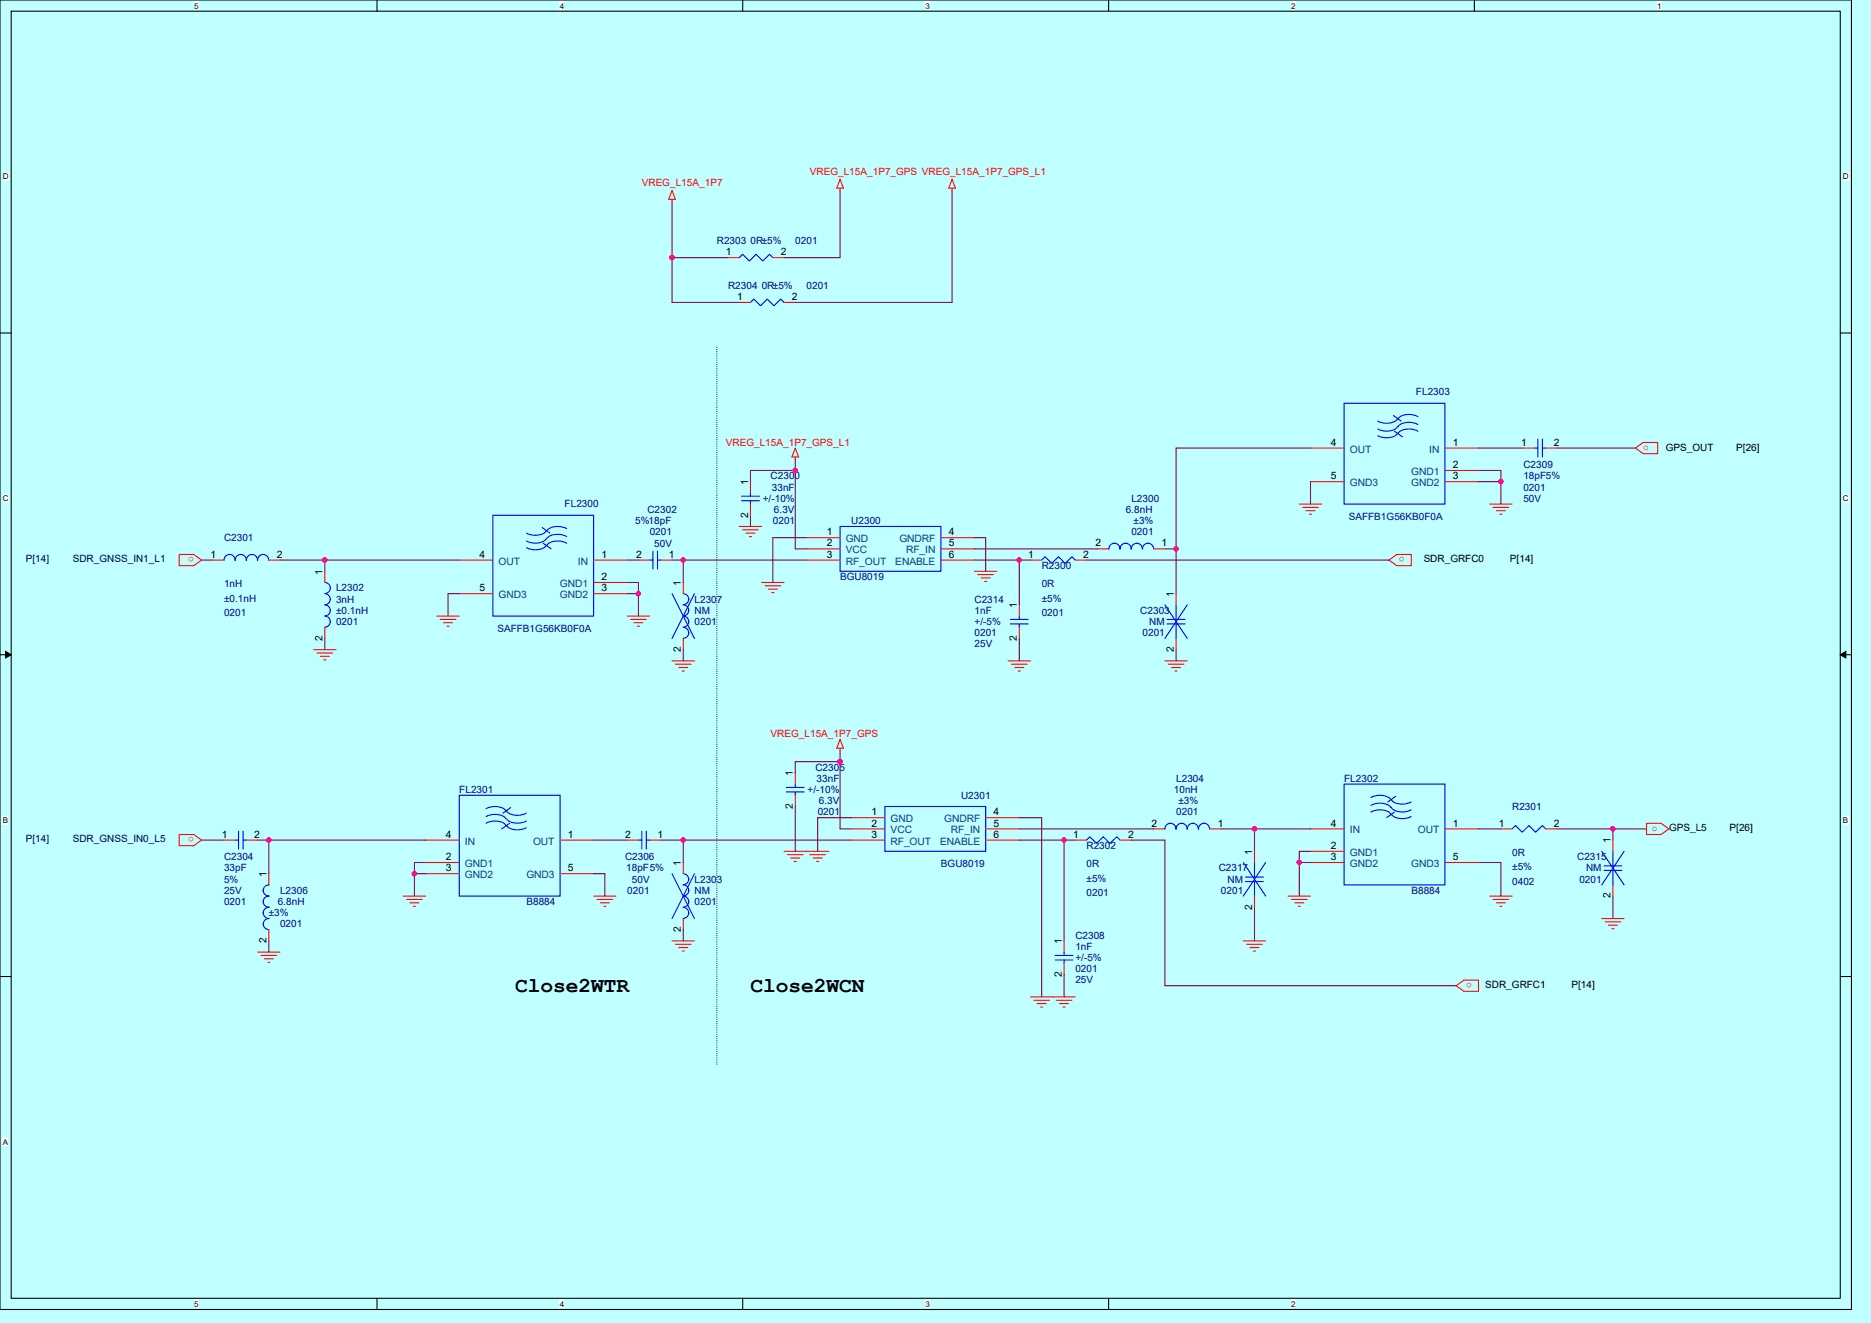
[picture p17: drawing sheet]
<svg xmlns="http://www.w3.org/2000/svg" width="297mm" height="210mm" viewBox="0 0 297 210" stroke-linecap="round" stroke-linejoin="round" font-family="sans-serif">
<defs><g id="words">
<g font-size="3.4">
<text x="81.8" y="157.5">Close2WTR</text>
<text x="119.1" y="157.5">Close2WCN</text>
</g>
<g font-size="1.6" fill="#f00">
<text x="101.9" y="29.5">VREG_L15A_1P7</text>
<text x="128.6" y="27.7">VREG_L15A_1P7_GPS VREG_L15A_1P7_GPS_L1</text>
<text x="115.2" y="70.8">VREG_L15A_1P7_GPS_L1</text>
<text x="260.8" y="71.5">o</text>
<text x="30.8" y="88.5" transform="rotate(-180 30.8 88.5)">o</text>
<text x="223" y="88.5" transform="rotate(-180 223 88.5)">o</text>
<text x="122.3" y="117">VREG_L15A_1P7_GPS</text>
<text x="262.2" y="131.9">o</text>
<text x="30.8" y="132.9" transform="rotate(-180 30.8 132.9)">o</text>
<text x="233.6" y="156" transform="rotate(-180 233.6 156)">o</text>
</g>
<g font-size="1.6" fill="#000080">
<text x="113.8" y="38.8">R2303 0R±5%</text>
<text x="126.2" y="38.8">0201</text>
<text x="115.6" y="45.9">R2304 0R±5%</text>
<text x="128" y="45.9">0201</text>
<text x="224.8" y="62.8">FL2303</text>
<text x="122.3" y="76.1">C2300</text>
<text x="122.5" y="77.9">33nF</text>
<text x="241.8" y="74.3">C2309</text>
<text x="241.8" y="76.1">18pF5%</text>
<text x="241.8" y="77.9">0201</text>
<text x="89.6" y="80.5">FL2300</text>
<text x="100.8" y="83.2">5%18pF</text>
<text x="102.8" y="81.4">C2302</text>
<text x="121.1" y="79.7">+/-10%</text>
<text x="122.7" y="83.2">0201</text>
<text x="122.9" y="81.4">6.3V</text>
<text x="135.1" y="83.2">U2300</text>
<text x="178.7" y="81.4">6.8nH</text>
<text x="179.6" y="79.7">L2300</text>
<text x="180" y="83.2">±3%</text>
<text x="214.1" y="82.5">SAFFB1G56KB0F0A</text>
<text x="241.8" y="79.7">50V</text>
<text x="35.6" y="85.9">C2301</text>
<text x="103.1" y="85">0201</text>
<text x="103.9" y="86.8">50V</text>
<text x="179.6" y="85">0201</text>
<text x="35.6" y="93.2">1nH</text>
<text x="35.6" y="95.5">±0.1nH</text>
<text x="53.3" y="93.9">L2302</text>
<text x="53.3" y="95.7">3nH</text>
<text x="110.2" y="95.7">L2307</text>
<text x="133.4" y="92.1">BGU8019</text>
<text x="154.7" y="95.7">C2314</text>
<text x="165.4" y="90.3">R2300</text>
<text x="165.4" y="93.2">0R</text>
<text x="165.4" y="95.5">±5%</text>
<text x="35.6" y="97.8">0201</text>
<text x="53.3" y="97.4">±0.1nH</text>
<text x="53.3" y="99.2">0201</text>
<text x="79" y="100.3">SAFFB1G56KB0F0A</text>
<text x="110.2" y="97.4">NM</text>
<text x="110.2" y="99.2">0201</text>
<text x="154.7" y="97.4">1nF</text>
<text x="154.7" y="101">0201</text>
<text x="154.7" y="99.2">+/-5%</text>
<text x="165.4" y="97.8">0201</text>
<text x="181" y="97.4">C2303</text>
<text x="181.4" y="101">0201</text>
<text x="182.4" y="99.2">NM</text>
<text x="154.7" y="102.8">25V</text>
<text x="72.9" y="125.9">FL2301</text>
<text x="128.2" y="125.9">+/-10%</text>
<text x="129.4" y="122.3">C2305</text>
<text x="129.6" y="124.1">33nF</text>
<text x="186.3" y="125.9">10nH</text>
<text x="186.7" y="124.1">L2304</text>
<text x="213.4" y="124.1">FL2302</text>
<text x="129.8" y="129.4">0201</text>
<text x="130" y="127.7">6.3V</text>
<text x="152.6" y="126.8">U2301</text>
<text x="186.7" y="129.4">0201</text>
<text x="187.1" y="127.7">±3%</text>
<text x="240" y="128.5">R2301</text>
<text x="35.6" y="136.5">C2304</text>
<text x="99.2" y="136.5">C2306</text>
<text x="149.4" y="137.6">BGU8019</text>
<text x="172.5" y="134.8">R2302</text>
<text x="172.5" y="137.6">0R</text>
<text x="240" y="135.8">0R</text>
<text x="250.4" y="136.5">C2315</text>
<text x="35.6" y="138.3">33pF</text>
<text x="35.6" y="143.7">0201</text>
<text x="35.6" y="141.9">25V</text>
<text x="35.6" y="140.1">5%</text>
<text x="44.1" y="143.7">6.8nH</text>
<text x="44.5" y="141.9">L2306</text>
<text x="83.6" y="143.7">B8884</text>
<text x="99.4" y="138.3">18pF5%</text>
<text x="99.6" y="141.9">0201</text>
<text x="100.3" y="140.1">50V</text>
<text x="110.2" y="140.1">L2303</text>
<text x="110.2" y="141.9">NM</text>
<text x="110.2" y="143.7">0201</text>
<text x="172.5" y="139.9">±5%</text>
<text x="172.5" y="142.2">0201</text>
<text x="193.5" y="138.3">C2317</text>
<text x="193.8" y="141.9">0201</text>
<text x="194.9" y="140.1">NM</text>
<text x="224" y="141.9">B8884</text>
<text x="240" y="138.2">±5%</text>
<text x="240" y="140.5">0402</text>
<text x="250.7" y="140.1">0201</text>
<text x="251.8" y="138.3">NM</text>
<text x="42.7" y="145.4">±3%</text>
<text x="44.5" y="147.2">0201</text>
<text x="170.7" y="149">C2308</text>
<text x="170.7" y="150.8">1nF</text>
<text x="170.7" y="154.3">0201</text>
<text x="170.7" y="152.5">+/-5%</text>
<text x="170.7" y="156.1">25V</text>
</g>
<g font-size="1.6">
<text x="115.2" y="40.5">1</text>
<text x="123.9" y="40.5">2</text>
<text x="117" y="47.6">1</text>
<text x="125.7" y="47.6">2</text>
<text x="211.2" y="70.7">4</text>
<text x="230.6" y="70.7">1</text>
<text x="241.5" y="70.7">1</text>
<text x="246.6" y="70.7">2</text>
<text x="264.4" y="71.6">GPS_OUT</text>
<text x="275.6" y="71.6">P[26]</text>
<text x="118.7" y="77" transform="rotate(-90 118.7 77)">1</text>
<text x="211.2" y="76.1">5</text>
<text x="230.6" y="76.1">3</text>
<text x="230.6" y="74.3">2</text>
<text x="118.7" y="82.2" transform="rotate(-90 118.7 82.2)">2</text>
<text x="33.4" y="88.5">1</text>
<text x="43.9" y="88.5">2</text>
<text x="76.1" y="88.5">4</text>
<text x="95.5" y="88.5">1</text>
<text x="101" y="88.5">2</text>
<text x="106.2" y="88.5">1</text>
<text x="131.2" y="85">1</text>
<text x="131.2" y="86.7">2</text>
<text x="131.2" y="88.5">3</text>
<text x="150.6" y="86.7">5</text>
<text x="150.6" y="85">4</text>
<text x="150.6" y="88.5">6</text>
<text x="163.2" y="88.5">1</text>
<text x="172" y="88.5">2</text>
<text x="173.9" y="86.7">2</text>
<text x="184.4" y="86.7">1</text>
<text x="226" y="89.3">SDR_GRFC0</text>
<text x="239.7" y="89.3">P[14]</text>
<text x="51.2" y="91.2" transform="rotate(-90 51.2 91.2)">1</text>
<text x="76.1" y="93.9">5</text>
<text x="95.5" y="93.9">3</text>
<text x="95.5" y="92.1">2</text>
<text x="108.1" y="93" transform="rotate(-90 108.1 93)">1</text>
<text x="186.3" y="94.8" transform="rotate(-90 186.3 94.8)">1</text>
<text x="51.2" y="101.7" transform="rotate(-90 51.2 101.7)">2</text>
<text x="161.4" y="101.7" transform="rotate(-90 161.4 101.7)">2</text>
<text x="161.4" y="96.5" transform="rotate(-90 161.4 96.5)">1</text>
<text x="108.1" y="103.5" transform="rotate(-90 108.1 103.5)">2</text>
<text x="186.3" y="103.5" transform="rotate(-90 186.3 103.5)">2</text>
<text x="125.9" y="123.2" transform="rotate(-90 125.9 123.2)">1</text>
<text x="125.9" y="128.4" transform="rotate(-90 125.9 128.4)">2</text>
<text x="138.3" y="129.4">1</text>
<text x="138.3" y="131.2">2</text>
<text x="157.7" y="129.4">4</text>
<text x="157.7" y="131.2">5</text>
<text x="182.8" y="131.2">2</text>
<text x="193.3" y="131.2">1</text>
<text x="211.2" y="131.2">4</text>
<text x="230.6" y="131.2">1</text>
<text x="237.9" y="131.2">1</text>
<text x="246.6" y="131.2">2</text>
<text x="264.9" y="131.9">GPS_L5</text>
<text x="274.6" y="131.9">P[26]</text>
<text x="35.2" y="133">1</text>
<text x="40.4" y="133">2</text>
<text x="70.8" y="133">4</text>
<text x="70.8" y="136.5">2</text>
<text x="90.2" y="133">1</text>
<text x="99.2" y="133">2</text>
<text x="104.4" y="133">1</text>
<text x="108.1" y="137.4" transform="rotate(-90 108.1 137.4)">1</text>
<text x="138.3" y="133">3</text>
<text x="157.7" y="133">6</text>
<text x="170.3" y="133">1</text>
<text x="179.1" y="133">2</text>
<text x="198.8" y="135.7" transform="rotate(-90 198.8 135.7)">1</text>
<text x="211.2" y="136.5">3</text>
<text x="211.2" y="134.7">2</text>
<text x="230.6" y="136.5">5</text>
<text x="255.7" y="133.9" transform="rotate(-90 255.7 133.9)">1</text>
<text x="42.3" y="139.2" transform="rotate(-90 42.3 139.2)">1</text>
<text x="70.8" y="138.3">3</text>
<text x="90.2" y="138.3">5</text>
<text x="255.7" y="142.6" transform="rotate(-90 255.7 142.6)">2</text>
<text x="42.3" y="149.7" transform="rotate(-90 42.3 149.7)">2</text>
<text x="108.1" y="148" transform="rotate(-90 108.1 148)">2</text>
<text x="168.5" y="149.9" transform="rotate(-90 168.5 149.9)">1</text>
<text x="198.8" y="144.4" transform="rotate(-90 198.8 144.4)">2</text>
<text x="168.5" y="155.1" transform="rotate(-90 168.5 155.1)">2</text>
<text x="235.8" y="156.8">SDR_GRFC1</text>
<text x="249.5" y="156.8">P[14]</text>
</g>
<g font-size="1.6" fill="#004080">
<text x="214.3" y="71.8">OUT</text>
<text x="226.9" y="71.8">IN</text>
<text x="214.3" y="77.2">GND3</text>
<text x="224" y="77.2">GND2</text>
<text x="224" y="75.4">GND1</text>
<text x="79.1" y="89.6">OUT</text>
<text x="91.7" y="89.6">IN</text>
<text x="134.3" y="86.1">GND</text>
<text x="134.3" y="87.8">VCC</text>
<text x="134.3" y="89.6">RF_OUT</text>
<text x="142.1" y="89.6">ENABLE</text>
<text x="142.8" y="86.1">GNDRF</text>
<text x="143.8" y="87.8">RF_IN</text>
<text x="79.1" y="95">GND3</text>
<text x="88.9" y="95">GND2</text>
<text x="88.9" y="93.2">GND1</text>
<text x="141.4" y="130.5">GND</text>
<text x="149.9" y="130.5">GNDRF</text>
<text x="73.8" y="134.1">IN</text>
<text x="73.8" y="137.6">GND1</text>
<text x="84.6" y="134.1">OUT</text>
<text x="141.4" y="132.3">VCC</text>
<text x="141.4" y="134.1">RF_OUT</text>
<text x="149.2" y="134.1">ENABLE</text>
<text x="151" y="132.3">RF_IN</text>
<text x="214.3" y="132.3">IN</text>
<text x="214.3" y="137.6">GND2</text>
<text x="214.3" y="135.8">GND1</text>
<text x="224" y="137.6">GND3</text>
<text x="225.1" y="132.3">OUT</text>
<text x="73.8" y="139.4">GND2</text>
<text x="83.6" y="139.4">GND3</text>
</g>
<g font-size="1.6" fill="#000040">
<text x="4.1" y="89.3">P[14]</text>
<text x="11.6" y="89.3">SDR_GNSS_IN1_L1</text>
<text x="4.1" y="133.7">P[14]</text>
<text x="11.6" y="133.7">SDR_GNSS_IN0_L5</text>
</g>
<g font-size="1.3">
<text x="30.8" y="1.4">5</text>
<text x="88.9" y="1.4">4</text>
<text x="146.9" y="1.4">3</text>
<text x="205" y="1.4">2</text>
<text x="263" y="1.4">1</text>
<text x=".4" y="28.5">D</text>
<text x="292.5" y="28.5">D</text>
<text x=".4" y="79.5">C</text>
<text x="292.5" y="79.5">C</text>
<text x=".4" y="130.6">B</text>
<text x="292.5" y="130.6">B</text>
<text x=".4" y="181.7">A</text>
<text x="30.8" y="207.4">5</text>
<text x="88.9" y="207.4">4</text>
<text x="146.9" y="207.4">3</text>
<text x="205" y="207.4">2</text>
</g>
</g></defs>
<path d="M0 0h297v210h-297z" fill="#bfffff"/>
<path d="M0 0h293.9v207.9h-293.9zM1.8 1.8h290.3v204.3h-290.3z" fill="none" stroke="#000" stroke-width=".17"/>
<g fill="#fff">
<path d="M30.8 .2h.7v1.4h-.7z"/>
<path d="M30.8 206.3h.7v1.4h-.7z"/>
</g>
<path d="M59.8 0v1.8M59.8 206.1v1.8" fill="none" stroke="#000" stroke-width=".17"/>
<g fill="#fff">
<path d="M88.9 .2h.7v1.4h-.7z"/>
<path d="M88.9 206.3h.7v1.4h-.7z"/>
</g>
<path d="M117.9 0v1.8M117.9 206.1v1.8" fill="none" stroke="#000" stroke-width=".17"/>
<g fill="#fff">
<path d="M146.9 .2h.7v1.4h-.7z"/>
<path d="M146.9 206.3h.7v1.4h-.7z"/>
</g>
<path d="M176 0v1.8M176 206.1v1.8" fill="none" stroke="#000" stroke-width=".17"/>
<g fill="#fff">
<path d="M205 .2h.7v1.4h-.7z"/>
<path d="M205 206.3h.7v1.4h-.7z"/>
</g>
<path d="M234 0v1.8" fill="none" stroke="#000" stroke-width=".17"/>
<g fill="#fff">
<path d="M263.1 .2h.7v1.4h-.7z"/>
<path d="M.4 27.3h1v1.4h-1z"/>
<path d="M292.6 27.3h.9v1.4h-.9z"/>
<path d="M.4 78.4h1v1.4h-1z"/>
<path d="M292.6 78.4h.9v1.4h-.9z"/>
</g>
<path d="M0 52.9h1.8M292.1 52.9h1.8" fill="none" stroke="#000" stroke-width=".17"/>
<g fill="#fff">
<path d="M.4 129.5h.9v1.4h-.9z"/>
<path d="M292.6 129.5h.8v1.4h-.8z"/>
</g>
<path d="M0 103.9h1.8M292.1 103.9h1.8" fill="none" stroke="#000" stroke-width=".17"/>
<path d="M.9 103.4l.9 .5-.9 .5zM292.1 103.9l.9-.5v1z" fill="#000" stroke="#000" stroke-width=".16"/>
<path d="M.4 180.5h.9v1.4h-.9z" fill="#fff"/>
<path d="M0 155h1.8M292.1 155h1.8" fill="none" stroke="#000" stroke-width=".17"/>
<path d="M113.8 55.1v113.8M113.8 168.9h.1" fill="none" stroke="#000" stroke-width=".17" stroke-dasharray="0 .3"/>
<g fill="none" stroke="#f00" stroke-width=".17">
<path d="M106.7 31.6v.4M106.7 30.2l.5 1.4h-1zM133.3 29.9v.3M133.4 28.4l.5 1.5h-1.1zM151.1 29.9v.3M151.1 28.4l.6 1.5h-1.1zM115.6 40.9h1.7M117.3 48h1.8M122.7 40.9h1.8M124.5 48h1.7M119.1 76.5v1.7M126.2 71.1l.6 1.4h-1.1z"/>
<path d="M126.2 72.5v.4M208 71.1h5.4M208 76.5h5.4M229.4 71.1h5.3M229.4 76.5h5.3M229.4 74.7h5.3M241.8 71.1h1.8M245.4 71.1h1.7M259.6 71.1l1.2-.9h2.3v1.8h-2.3zM28.4 88h2.4l1.2 .9-1.2 .9h-2.4zM33.8 88.9h1.8M42.7 88.9h1.8"/>
<path d="M51.6 90.7v1.8M51.6 99.6v1.7M69.3 97.8h3.6M69.9 98.3h2.5M70.4 98.8h1.4M71 99.4h.3M72.9 88.9h5.3M72.9 94.2h5.3M94.2 88.9h5.4M94.2 94.2h5.4M94.2 92.5h5.4M99.6 97.8h3.5"/>
<path d="M100.1 98.3h2.5M100.6 98.8h1.5M101.2 99.4h.3M101.3 88.9h1.8M104.9 88.9h1.8M108.5 92.5v1.7M117.3 83.6h3.6M117.9 84.1h2.5M118.4 84.6h1.4M119 85.2h.3M119.1 80v1.8M120.9 92.5h3.6"/>
<path d="M121.4 93h2.5M122 93.5h1.4M122.5 94.1h.4M128 85.3h5.4M128 87.1h5.4M128 88.9h5.4M149.4 85.3h5.3M149.4 87.1h5.3M149.4 88.9h5.3M154.7 90.7h3.5M155.2 91.2h2.5M155.7 91.7h1.5"/>
<path d="M156.3 92.3h.3M161.8 96v1.8M161.8 99.6v1.7M163.6 88.9h1.8M170.7 88.9h1.8M174.2 87.1h1.8M183.1 87.1h1.8M186.7 94.2v1.8M206.2 80h3.6M206.8 80.5h2.5M207.3 81.1h1.4M207.9 81.6h.3"/>
<path d="M220.5 88.9l1.2-.9h2.3v1.8h-2.3zM236.5 80h3.5M237 80.5h2.5M237.5 81.1h1.5M238.1 81.6h.3M49.8 103.1h3.5M50.3 103.7h2.5M50.8 104.2h1.5M51.4 104.7h.3M106.7 104.9h3.5M107.2 105.4h2.5M107.7 106h1.5"/>
<path d="M108.3 106.5h.3M108.5 101.3v1.8M133.3 117.3l.6 1.5h-1.1zM133.3 118.8v.3M160 104.9h3.6M160.5 105.4h2.5M161.1 106h1.4M161.6 106.5h.4M184.9 104.9h3.6M185.4 105.4h2.5M186 106h1.4M186.5 106.5h.4"/>
<path d="M186.7 101.3v1.8M28.4 132.5h2.4l1.2 .8-1.2 .9h-2.4zM35.6 133.4h1.7M39.1 133.4h1.8M42.7 138.7v1.8M67.6 133.4h5.3M67.6 138.7h5.3M67.6 136.9h5.3M88.9 133.4h5.3M88.9 138.7h5.3M99.6 133.4h1.7M103.1 133.4h1.8"/>
<path d="M108.5 136.9v1.8M124.5 135.1h7.1M125 135.7h2.5M125.5 136.2h1.5M126.1 136.7h.3M126.2 122.7v1.8M126.2 126.2v1.8M128.5 135.7h2.5M129.1 136.2h1.4M129.6 136.7h.4M135.1 129.8h5.4M135.1 131.6h5.4"/>
<path d="M135.1 133.4h5.4M156.5 129.8h5.3M156.5 131.6h5.3M156.5 133.4h5.3M170.7 133.3h1.8M177.8 133.3h1.8M183.1 131.6h1.8M192 131.6h1.8M199.1 135.1v1.8M208 131.6h5.4M208 136.9h5.4M208 135.1h5.4"/>
<path d="M229.4 131.6h5.3M229.4 136.9h5.3M238.3 131.6h1.7M245.4 131.6h1.7M256 133.4v1.7M261.4 130.7h2.3l1.2 .9-1.2 .9h-2.3zM40.9 151.1h3.5M41.4 151.7h2.5M42 152.2h1.4M42.5 152.7h.3M42.7 147.6v1.8M64 142.2h3.6"/>
<path d="M64.5 142.8h2.5M65.1 143.3h1.4M65.6 143.8h.4M94.2 142.2h3.6M94.8 142.8h2.5M95.3 143.3h1.4M95.8 143.8h.4M106.7 149.4h3.5M107.2 149.9h2.5M107.7 150.4h1.5M108.3 151h.3M108.5 145.8v1.8"/>
<path d="M163.6 158.2h7.1M164.1 158.8h2.5M164.6 159.3h1.5M165.2 159.9h.3M167.7 158.8h2.5M168.2 159.3h1.4M168.7 159.9h.4M168.9 149.4v1.7M168.9 152.9v1.8M197.4 149.4h3.5M197.9 149.9h2.5M198.4 150.4h1.5"/>
<path d="M199 151h.3M199.1 142.2v1.8M204.5 142.2h3.5M205 142.8h2.5M205.5 143.3h1.5M206.1 143.8h.3M231.1 156.5l1.3-.9h2.3v1.8h-2.3zM236.5 142.2h3.5M237 142.8h2.5M237.5 143.3h1.5M238.1 143.8h.3M254.3 145.8h3.5"/>
<path d="M254.8 146.3h2.5M255.3 146.9h1.5M255.9 147.4h.3M256 140.5v1.7"/>
</g>
<g fill="none" stroke="#00f" stroke-width=".17">
<path d="M117.3 40.9l.6-.5 1.1 1 1-1 1.1 1 1.1-1 .5 .5M119.1 48l.6-.5 1 1 1.1-1 1.1 1 1-1 .6 .5M117.7 78.8h2.8M117.7 79.5h2.8M119.1 78.2v.6M119.1 79.5v.5M213.4 64h16v16h-16zM221.2 66l1.2 .8M221.4 68.5l1.2 .8M221.8 68.8a2.61 2.61 0 0 1-3.1 .4M221.8 66.5a2.61 2.61 0 0 1-3.1 .3M221.8 67.7a2.58 2.58 0 0 1-3.1 .4"/>
<path d="M225.1 66.1a2.9 2.9 0 0 0-3 .2l-.2 .2M225.1 68.5a2.9 2.9 0 0 0-3 .1l-.2 .2M225.1 67.4a2.92 2.92 0 0 0-3 .1l-.2 .2M243.6 71.1h.5M244.1 69.7v2.8M244.8 69.7v2.8M244.8 71.1h.6M37.3 88.9a.88 .88 0 0 0-.9-.9h.1a.88 .88 0 0 0-.9 .9M39.1 88.9a.88 .88 0 0 0-.9-.9 .88 .88 0 0 0-.9 .9M42.7 88.9a.88 .88 0 0 0-.9-.9 .88 .88 0 0 0-.9 .9 .88 .88 0 0 0-.9-.9 .88 .88 0 0 0-.9 .9M51.6 92.5a.88 .88 0 0 1 .8 .8 .88 .88 0 0 1-.8 .9M51.6 94.2a.88 .88 0 0 1 .8 .9 .88 .88 0 0 1-.8 .9 .91 .91 0 0 1 .8 .9 .88 .88 0 0 1-.8 .9 .92 .92 0 0 1 .8 .9 .88 .88 0 0 1-.8 .8"/>
<path d="M78.2 81.8h16v16h-16zM86.1 83.7l1.2 .9M86.2 86.2l1.3 .9M86.7 86.6a2.61 2.61 0 0 1-3.1 .3M86.7 84.3a2.61 2.61 0 0 1-3.1 .3M86.7 85.5a2.58 2.58 0 0 1-3.1 .4M90 83.9a2.9 2.9 0 0 0-3.1 .2l-.1 .2M90 86.2a2.9 2.9 0 0 0-3.1 .2l-.1 .2M90 85.2a2.92 2.92 0 0 0-3 .1l-.2 .2M103.1 88.9h.6M103.7 87.5v2.8M104.4 87.5v2.8"/>
<path d="M104.4 88.9h.5M106.7 94.2l3.5 7.1M108.5 94.2a.88 .88 0 0 1 .8 .9 .88 .88 0 0 1-.8 .9 .92 .92 0 0 1 .8 .9 .88 .88 0 0 1-.8 .9 .92 .92 0 0 1 .8 .9 .88 .88 0 0 1-.8 .8M108.5 99.6a.88 .88 0 0 1 .8 .9 .88 .88 0 0 1-.8 .8M110.2 94.2l-3.5 7.1M133.4 83.6h16v7.1h-16zM160.4 98.3h2.8M160.4 99h2.8M161.8 97.8v.5M161.8 99v.6M165.4 88.9l.5-.5 1.1 1 1-1 1.1 1 1.1-1 .5 .5M176 87.1a.88 .88 0 0 1 .9-.9 .88 .88 0 0 1 .9 .9 .88 .88 0 0 1 .9-.9 .88 .88 0 0 1 .9 .9 .88 .88 0 0 1 .9-.9 .88 .88 0 0 1 .8 .9"/>
<path d="M181.4 87.1a.88 .88 0 0 1 .8-.9 .88 .88 0 0 1 .9 .9M184.9 96l3.6 5.3M185.3 98.3h2.8M185.3 99h2.8M186.7 96v2.3M186.7 99v2.3M188.5 96l-3.6 5.3M37.3 133.4h.6M37.9 131.9v2.9M38.6 131.9v2.9M38.6 133.4h.5M72.9 126.2h16v16h-16z"/>
<path d="M77.2 128.4a2.9 2.9 0 0 1 3 .1l.1 .2M77.2 130.7a2.9 2.9 0 0 1 3 .1l.1 .2M77.2 129.6a2.91 2.91 0 0 1 2.9 .1l.2 .3M80.4 130a2.59 2.59 0 0 0 3.1 .3M80.4 131a2.61 2.61 0 0 0 3.1 .4M80.4 128.7a2.61 2.61 0 0 0 3.1 .4M80.9 130.7l-1.2 .9M81.1 128.2l-1.3 .9M101.3 133.4h.6M101.9 131.9v2.9M102.6 131.9v2.9M102.6 133.4h.5"/>
<path d="M106.7 138.7l3.5 7.1M108.5 138.7a.88 .88 0 0 1 .8 .9 .88 .88 0 0 1-.8 .8 .92 .92 0 0 1 .8 1 .88 .88 0 0 1-.8 .8 .92 .92 0 0 1 .8 .9 .88 .88 0 0 1-.8 .9 .92 .92 0 0 1 .8 .9 .88 .88 0 0 1-.8 .9M110.2 138.7l-3.5 7.1M124.8 125h2.9M124.8 125.7h2.9M126.2 124.5v.5M126.2 125.7v.5M140.5 128h16v7.1h-16zM172.5 133.3l.5-.5 1.1 1.1 1-1.1 1.1 1.1 1.1-1.1 .5 .5M184.9 131.6a.88 .88 0 0 1 .9-.9 .88 .88 0 0 1 .9 .9 .88 .88 0 0 1 .9-.9 .88 .88 0 0 1 .8 .9h.1a.88 .88 0 0 1 .9-.9 .88 .88 0 0 1 .8 .9M190.2 131.6a.88 .88 0 0 1 .9-.9 .88 .88 0 0 1 .9 .9M197.4 136.9l3.5 5.3"/>
<path d="M197.7 139.2h2.9M197.7 139.9h2.9M199.1 136.9v2.3M199.1 139.9v2.3M200.9 136.9l-3.5 5.3M213.4 124.5h16v16h-16zM217.6 127.8a2.91 2.91 0 0 1 3 .2l.2 .2M217.6 126.6a2.9 2.9 0 0 1 3 .1l.2 .3M217.6 128.9a2.9 2.9 0 0 1 3 .1l.2 .3M220.9 128.2a2.59 2.59 0 0 0 3.1 .3M220.9 129.3a2.61 2.61 0 0 0 3.1 .3M220.9 127a2.61 2.61 0 0 0 3.1 .3"/>
<path d="M221.4 128.9l-1.3 .9M221.5 126.4l-1.2 .9M240 131.6l.6-.6 1 1.1 1.1-1.1 1.1 1.1 1-1.1 .6 .6M254.3 135.1l3.5 5.4M254.6 137.4h2.9M254.6 138.2h2.9M256 135.1v2.3M256 138.2v2.3M257.8 135.1l-3.5 5.4M42.7 140.5a.88 .88 0 0 0-.9 .9 .88 .88 0 0 0 .9 .8 .88 .88 0 0 0-.9 .9 .88 .88 0 0 0 .9 .9 .88 .88 0 0 0-.9 .9 .88 .88 0 0 0 .9 .9M42.7 145.8a.88 .88 0 0 0-.9 .9 .88 .88 0 0 0 .9 .9M167.5 151.7h2.8"/>
<path d="M167.5 152.4h2.8M168.9 151.1v.6M168.9 152.4v.5"/>
</g>
<g fill="none" stroke="#800040" stroke-width=".17">
<path d="M106.7 32v8.9M133.4 30.2v10.7h-8.9M151.1 30.2v17.8h-24.9M106.7 40.9v7.1h10.6M106.7 40.9h8.9M126.2 72.9v1.8M126.2 74.7h-7.1v1.8M126.2 74.7v12.4h1.8M208 76.5v3.5M208 71.1h-21.3v16M234.7 71.1h7.1M234.7 74.7h3.6v1.8"/>
<path d="M234.7 76.5h3.6M238.3 76.5v3.5M247.1 71.1h12.5M32 88.9h1.8M44.5 88.9h7.1M72.9 94.2h-1.8v3.6M72.9 88.9h-21.3v1.8M99.6 88.9h1.7M99.6 92.5h1.7v1.7M99.6 94.2h1.7M101.3 94.2v3.6M106.7 88.9h1.8"/>
<path d="M108.5 88.9v3.6M108.5 88.9h19.5M119.1 81.8v1.8M128 85.3h-5.3v7.2M154.7 85.3h1.8v5.4M154.7 88.9h7.1M154.7 87.1h19.5M161.8 88.9h1.8M161.8 88.9v7.1M172.5 88.9h48M184.9 87.1h1.8M186.7 87.1v7.1"/>
<path d="M51.6 101.3v1.8M108.5 103.1v1.8M133.4 119.1v1.8M161.8 101.3v3.6M186.7 103.1v1.8M32 133.4h3.6M40.9 133.4h1.8M65.8 138.7v3.5M65.8 138.7h1.8M67.6 133.4h-24.9v5.3M67.6 136.9h-1.8v1.8M94.2 133.4h5.4"/>
<path d="M94.2 138.7h1.8v3.5M104.9 133.4h3.6M108.5 133.4h26.6M108.5 133.4v3.5M126.2 128v7.1M133.4 120.9h-7.2v1.8M133.4 120.9v10.7h1.7M135.1 129.8h-5.3v5.3M161.8 131.6h21.3M161.8 129.8h3.6v28.4M161.8 133.4h7.1M168.9 133.4h1.8"/>
<path d="M168.9 133.4v16M179.6 133.4h5.3v23.1h46.2M193.8 131.6h5.3M206.2 136.9h1.8M206.2 136.9v5.3M208 135.1h-1.8v1.8M208 131.6h-8.9v3.5M234.7 136.9h3.6v5.3M234.7 131.6h3.6M247.1 131.6h8.9M256 131.6v1.8M256 131.6h5.4"/>
<path d="M42.7 149.4v1.7M108.5 147.6v1.8M168.9 154.7v3.5M199.1 144v5.4M256 142.2v3.6"/>
</g>
<g fill="#f0f" stroke="#f0f" stroke-width=".17">
<circle cx="106.7" cy="40.9" r=".35"/>
<circle cx="126.2" cy="74.7" r=".35"/>
<circle cx="238.2" cy="76.4" r=".35"/>
<circle cx="186.7" cy="87.1" r=".35"/>
<circle cx="51.6" cy="88.9" r=".35"/>
<circle cx="161.8" cy="88.9" r=".35"/>
<circle cx="101.3" cy="94.2" r=".35"/>
<circle cx="256" cy="131.6" r=".35"/>
<circle cx="133.3" cy="120.9" r=".35"/>
<circle cx="199.1" cy="131.6" r=".35"/>
<circle cx="42.7" cy="133.3" r=".35"/>
<circle cx="108.4" cy="133.3" r=".35"/>
<circle cx="168.9" cy="133.3" r=".35"/>
<circle cx="65.8" cy="138.7" r=".35"/>
<circle cx="206.2" cy="136.9" r=".35"/>
<circle cx="108.4" cy="88.9" r=".35"/>
</g>
<use href="#words"/>
</svg>
